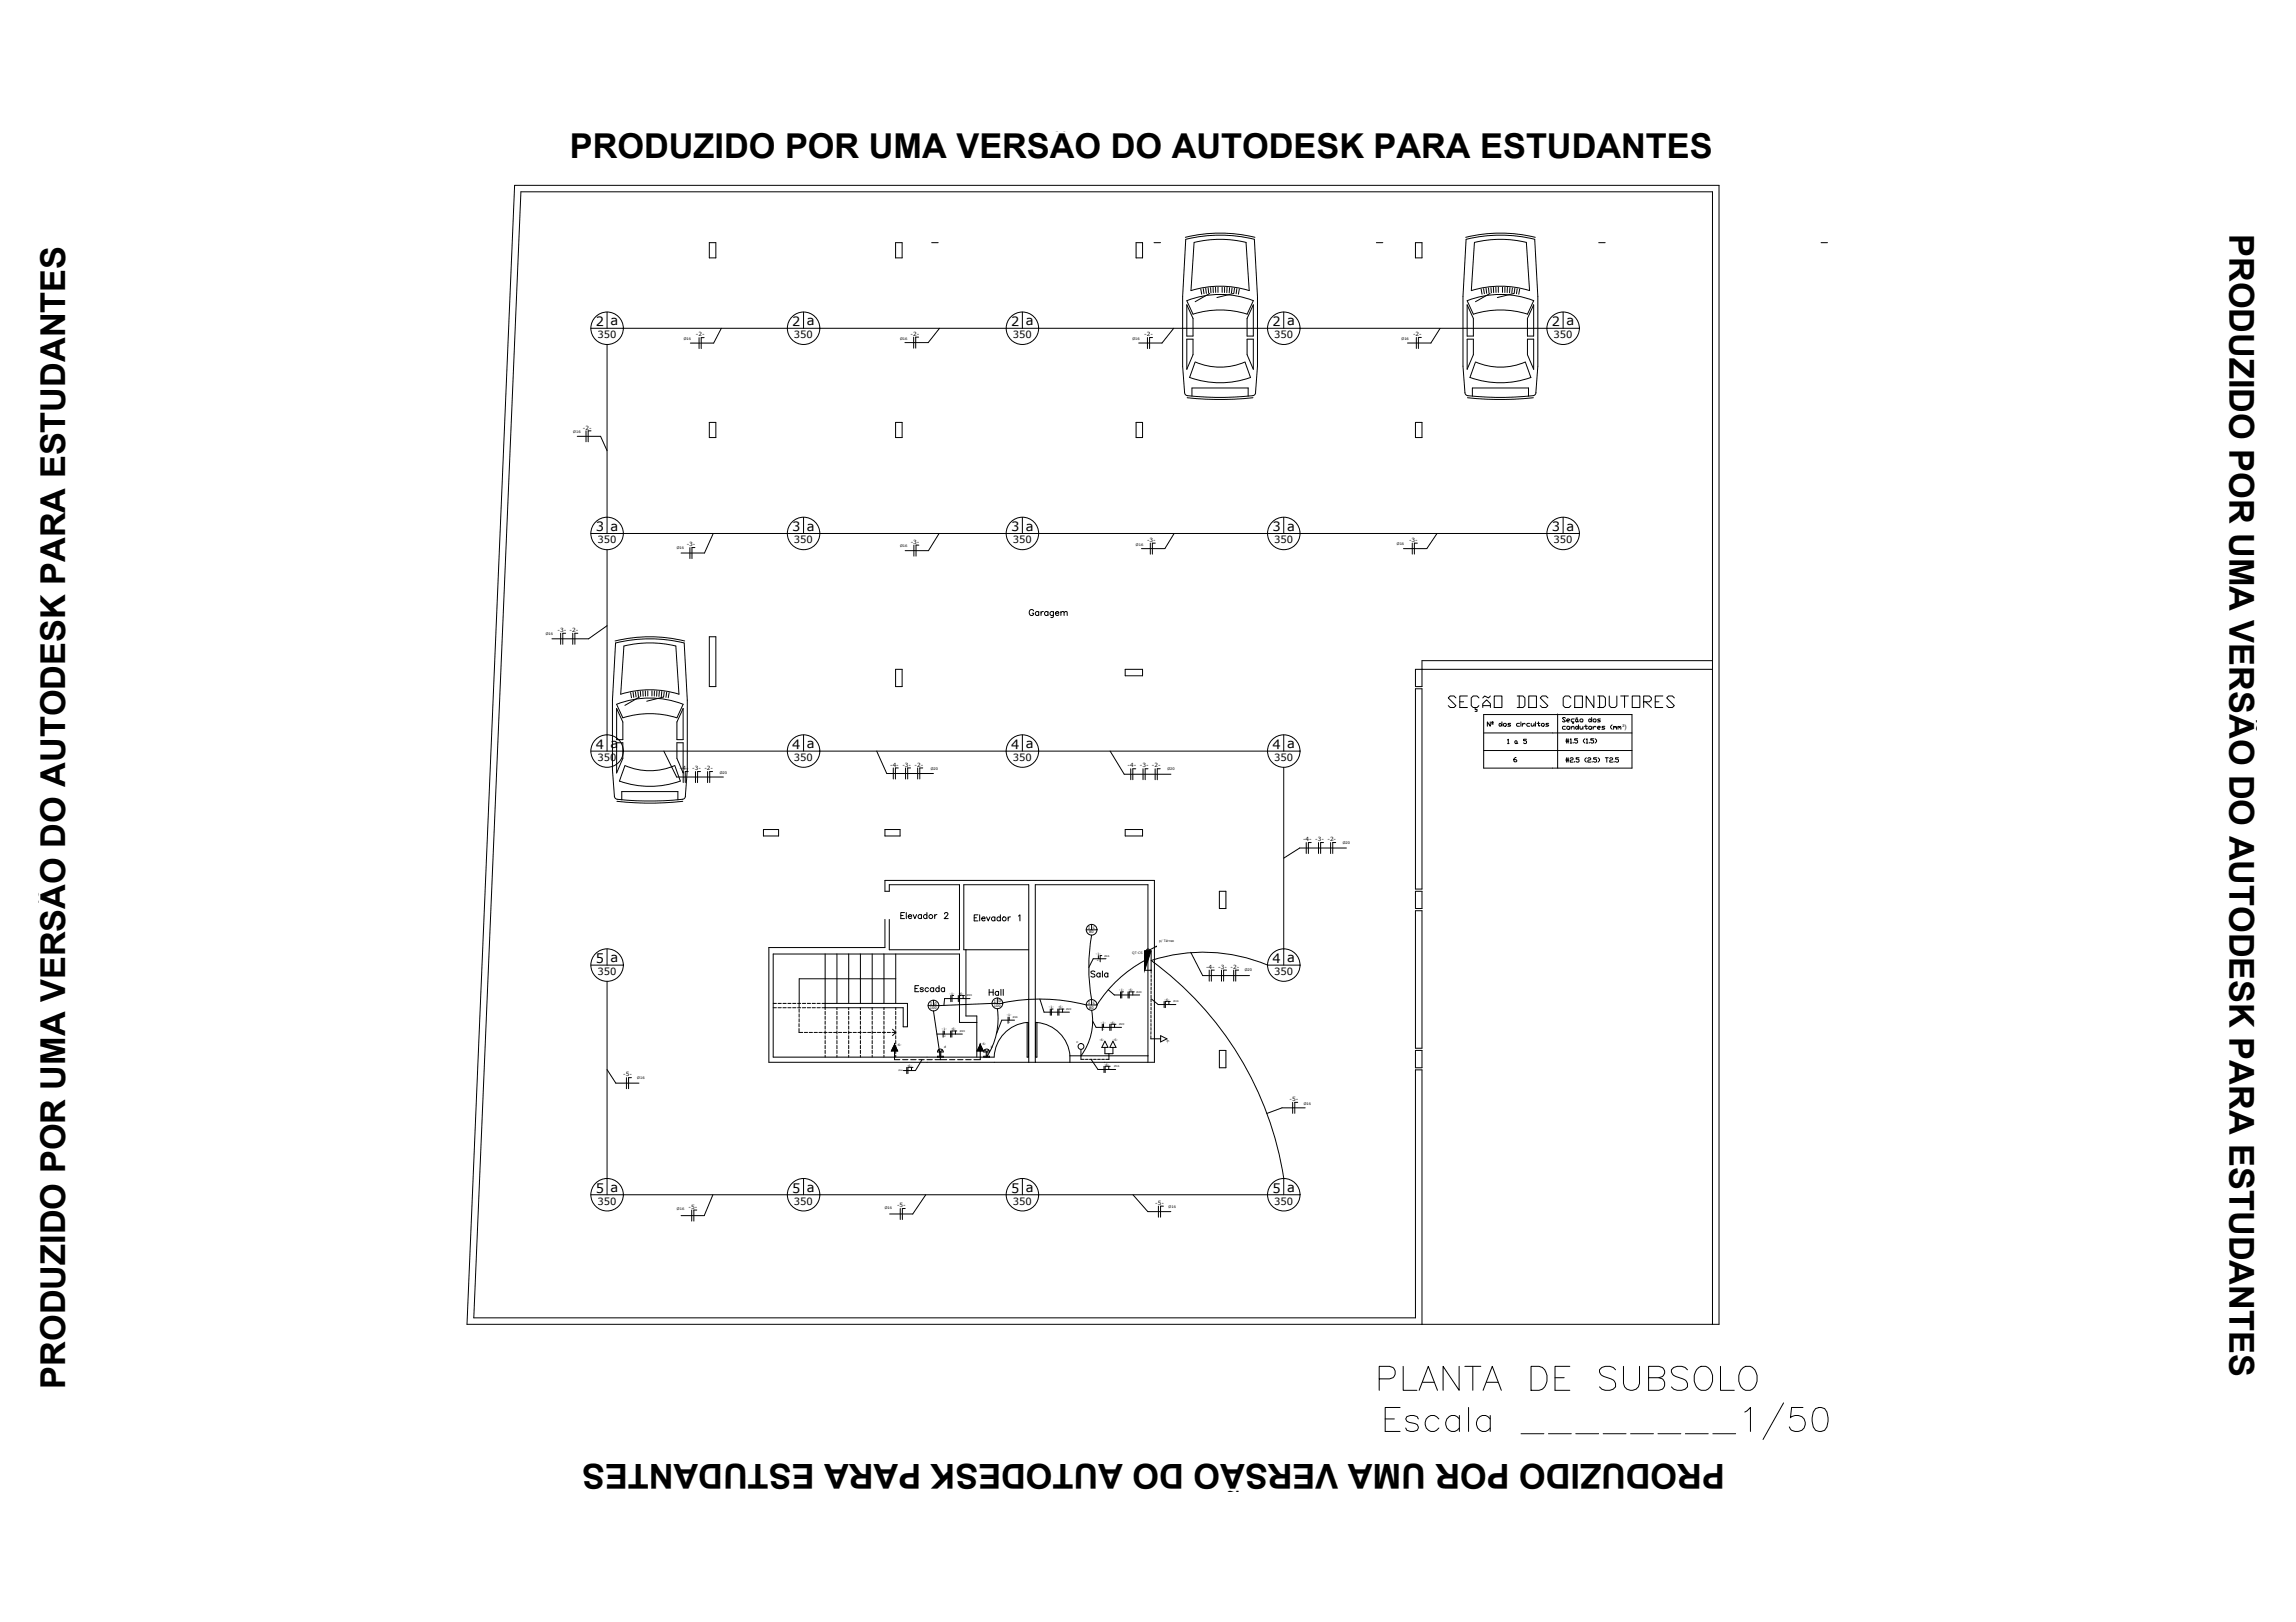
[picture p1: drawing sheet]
<svg xmlns="http://www.w3.org/2000/svg" width="297mm" height="210mm" viewBox="0 0 297 210" stroke-linecap="round" stroke-linejoin="round" font-family="sans-serif">
<defs><g id="words">
<text font-size="6.6" x="177.1" y="181.3">PLANTA DE SUBSOLO</text>
<g font-size="4.4">
<text x="73.7" y="20.5">PRODUZIDO POR UMA VERSÃO DO AUTODESK PARA ESTUDANTES</text>
<text x="288.4" y="30.3" transform="rotate(90 288.4 30.3)">PRODUZIDO POR UMA VERSÃO DO AUTODESK PARA ESTUDANTES</text>
<text x="8.4" y="179.7" transform="rotate(-90 8.4 179.7)">PRODUZIDO POR UMA VERSÃO DO AUTODESK PARA ESTUDANTES</text>
<text x="223.1" y="189.5" transform="rotate(-180 223.1 189.5)">PRODUZIDO POR UMA VERSÃO DO AUTODESK PARA ESTUDANTES</text>
</g>
<g font-size="1.7">
<text x="77.1" y="42.2" transform="rotate(1 77.1 42.2)">2</text>
<text x="79" y="42.1">a</text>
<text x="102.5" y="42.2" transform="rotate(1 102.5 42.2)">2</text>
<text x="104.4" y="42.1">a</text>
<text x="130.8" y="42.2" transform="rotate(1 130.8 42.2)">2</text>
<text x="132.7" y="42.1">a</text>
<text x="164.6" y="42.2" transform="rotate(1 164.6 42.2)">2</text>
<text x="166.5" y="42.1">a</text>
<text x="200.8" y="42.2" transform="rotate(1 200.8 42.2)">2</text>
<text x="202.7" y="42.1">a</text>
<text x="77.1" y="68.8" transform="rotate(1 77.1 68.8)">3</text>
<text x="79" y="68.7">a</text>
<text x="102.5" y="68.8" transform="rotate(1 102.5 68.8)">3</text>
<text x="104.4" y="68.7">a</text>
<text x="130.8" y="68.8" transform="rotate(1 130.8 68.8)">3</text>
<text x="132.7" y="68.7">a</text>
<text x="164.6" y="68.8" transform="rotate(1 164.6 68.8)">3</text>
<text x="166.5" y="68.7">a</text>
<text x="200.8" y="68.8" transform="rotate(1 200.8 68.8)">3</text>
<text x="202.7" y="68.7">a</text>
<text x="77.1" y="96.9" transform="rotate(1 77.1 96.9)">4</text>
<text x="79" y="96.8">a</text>
<text x="102.5" y="96.9" transform="rotate(1 102.5 96.9)">4</text>
<text x="104.4" y="96.8">a</text>
<text x="130.8" y="96.9" transform="rotate(1 130.8 96.9)">4</text>
<text x="132.7" y="96.8">a</text>
<text x="164.6" y="96.9" transform="rotate(1 164.6 96.9)">4</text>
<text x="166.5" y="96.8">a</text>
<text x="77.1" y="124.6">5</text>
<text x="79" y="124.5">a</text>
<text x="164.6" y="124.6">4</text>
<text x="166.5" y="124.5">a</text>
<text x="77.1" y="154.3" transform="rotate(1 77.1 154.3)">5</text>
<text x="79" y="154.2">a</text>
<text x="102.5" y="154.3" transform="rotate(1 102.5 154.3)">5</text>
<text x="104.4" y="154.2">a</text>
<text x="130.8" y="154.3" transform="rotate(1 130.8 154.3)">5</text>
<text x="132.7" y="154.2">a</text>
<text x="164.6" y="154.3" transform="rotate(1 164.6 154.3)">5</text>
<text x="166.5" y="154.2">a</text>
</g>
<g font-size="1.3">
<text x="77.3" y="43.8">350</text>
<text x="102.7" y="43.8">350</text>
<text x="131" y="43.8">350</text>
<text x="164.8" y="43.8">350</text>
<text x="201" y="43.8">350</text>
<text x="77.3" y="70.3">350</text>
<text x="102.7" y="70.3">350</text>
<text x="131" y="70.3">350</text>
<text x="164.8" y="70.3">350</text>
<text x="201" y="70.3">350</text>
<text x="77.3" y="98.5">350</text>
<text x="102.7" y="98.5">350</text>
<text x="131" y="98.5">350</text>
<text x="164.8" y="98.5">350</text>
<text x="77.3" y="126.2">350</text>
<text x="164.8" y="126.2">350</text>
<text x="77.3" y="155.9">350</text>
<text x="102.7" y="155.9">350</text>
<text x="131" y="155.9">350</text>
<text x="164.8" y="155.9">350</text>
</g>
<text font-size=".8" x="209.9" y="94.4">²)</text>
<g font-size=".7">
<text x="90" y="43.5">-2-</text>
<text x="117.8" y="43.5">-2-</text>
<text x="148" y="43.5" transform="rotate(1 148 43.5)">-2-</text>
<text x="182.8" y="43.5">-2-</text>
<text x="75.4" y="55.6">-2-</text>
<text x="88.8" y="70.7" transform="rotate(1 88.8 70.7)">-3-</text>
<text x="117.8" y="70.4">-3-</text>
<text x="148.4" y="70.1">-3-</text>
<text x="182.3" y="70.1">-3-</text>
<text x="72.1" y="81.8">-3- -2-</text>
<text x="88" y="99.7">-4- -3- -2-</text>
<text x="115.2" y="99.2">-4- -3- -2-</text>
<text x="145.9" y="99.3">-4- -3- -2-</text>
<text x="168.6" y="108.9">-4- -3- -2-</text>
<text x="156" y="125.4" transform="rotate(1 156 125.4)">-4- -3- -2-</text>
<text x="80.6" y="139.3">-5-</text>
<text x="166.8" y="142.5">-5-</text>
<text x="149.5" y="155.9">-5-</text>
<text x="89.1" y="156.4">-5-</text>
<text x="116.1" y="156.2">-5-</text>
</g>
<g font-size=".6">
<text x="140.7" y="120.2">1 c</text>
<text x="120.3" y="130">1 d</text>
<text x="128.6" y="129.8" transform="rotate(2 128.6 129.8)">1</text>
<text x="129.2" y="129.7">b</text>
<text x="140.7" y="130" transform="rotate(2 140.7 130)">1</text>
<text x="141.4" y="129.9">c</text>
</g>
<g font-size=".5">
<text x="88.5" y="44">Ø16</text>
<text x="116.4" y="44">Ø16</text>
<text x="146.5" y="44">Ø16</text>
<text x="181.3" y="44">Ø16</text>
<text x="74.2" y="56.1">Ø16</text>
<text x="87.6" y="71">Ø16</text>
<text x="116.4" y="70.8">Ø16</text>
<text x="147" y="70.6">Ø16</text>
<text x="180.7" y="70.5">Ø16</text>
<text x="70.6" y="82.2">Ø16</text>
<text x="93.1" y="100.1" transform="rotate(1 93.1 100.1)">Ø20</text>
<text x="120.4" y="99.6">Ø20</text>
<text x="151" y="99.7">Ø20</text>
<text x="173.7" y="109.2">Ø20</text>
<text x="140.9" y="120.8">80</text>
<text x="161" y="125.7">Ø20</text>
<text x="120.3" y="130.6">100</text>
<text x="128.6" y="130.3">100</text>
<text x="140.9" y="130.5">80</text>
<text x="82.4" y="139.6">Ø16</text>
<text x="168.7" y="142.9">Ø16</text>
<text x="87.6" y="156.6">Ø16</text>
<text x="114.5" y="156.5">Ø16</text>
<text x="151.2" y="156.4">Ø16</text>
</g>
<g font-size=".4">
<text x="141.8" y="123.6">-1-</text>
<text x="146.5" y="123.4">QT-CS</text>
<text x="150" y="122">p/ Térreo</text>
<text x="122.8" y="128.7">-1-</text>
<text x="124" y="128.7">-6-</text>
<text x="130.2" y="131.5">-1-</text>
<text x="135.7" y="130.5">-1-</text>
<text x="136.9" y="130.5">-6-</text>
<text x="144.8" y="128.3">-1-</text>
<text x="146" y="128.3">-6-</text>
<text x="150.7" y="129.5">-6-</text>
<text x="116" y="135.3">-6-</text>
<text x="121.9" y="133.3">-1-</text>
<text x="122.2" y="135.7">d</text>
<text x="123" y="133.3">-6-</text>
<text x="127" y="135.2">-6-</text>
<text x="128.2" y="135.7">b</text>
<text x="139.3" y="135">c</text>
<text x="142.2" y="134.7">-6-</text>
<text x="142.4" y="132.5">-1-</text>
<text x="142.9" y="137.9">-6-</text>
<text x="143.6" y="132.5">-6-</text>
<text x="144" y="134.7">-6-</text>
<text x="151" y="134.4" transform="rotate(90 151 134.4)">-6-</text>
<text x="117.4" y="138">-6-</text>
</g>
<g font-size=".3">
<text x="141.9" y="124.4">a</text>
<text x="142.9" y="123.8">Ø16</text>
<text x="125.1" y="129">Ø20</text>
<text x="131" y="131.8">Ø16</text>
<text x="138" y="130.7">Ø20</text>
<text x="147" y="128.5">Ø20</text>
<text x="151.8" y="129.7">Ø16</text>
<text x="122.1" y="134.2">d</text>
<text x="124.2" y="133.6">Ø20</text>
<text x="130.5" y="132.4">b</text>
<text x="142.7" y="133.3">c</text>
<text x="144.8" y="132.7">Ø20</text>
<text x="116.2" y="138.6">Ø16</text>
<text x="144.1" y="138.1">Ø16</text>
</g>
</g></defs>
<!-- layer: Alvenaria -->
<g fill="none" stroke="#000" stroke-width=".13">
<path d="M66.6 24h155.8v147.4h-.9v-146.6h-154.1l-6.1 145.7h121.8v-32h.9v32.9h-123.6zM91.8 31.4h.8v2h-.8zM115.9 31.4h.8v2h-.8zM120.5 31.4h.9M147 31.4h.8v2h-.8zM149.3 31.4h.8M178.1 31.4h.8M183.1 31.4h.9v2h-.9zM206.8 31.4h.9M235.6 31.4h.8M91.8 54.7h.8v1.9h-.8zM115.9 54.7h.8v1.9h-.8z"/>
<path d="M147 54.7h.8v1.9h-.8zM183.1 54.7h.9v1.9h-.9zM91.8 82.4h.8v6.5h-.8zM115.9 86.6h.8v2.3h-.8zM145.6 86.6h2.2v.9h-2.2zM183.1 86.6h.9v2.3h-.9zM183.1 89.1h.9v26h-.9zM98.8 107.4h1.9v.8h-1.9zM114.5 119v3.6h-15v14.9h29.1M114.5 107.4h1.9v.8h-1.9zM115 119v3.9h9.1v-8.4h-9.1v.8h-.5v-1.4h34.8v23.6h-10.9v-.9h10.1v-22.1h-14.6v23h-.8v-23h-8.4v8.4h8.4M145.6 107.4h2.2v.8h-2.2z"/>
<path d="M157.8 115.3h.8v2.3h-.8zM183.1 115.3h.9v2.3h-.9zM183.1 117.9h.9v17.8h-.9zM106.8 123.5v6.9h10v2.5h.6v-3h-10.6M108.3 123.5v6.4M109.8 123.5v6.4M111.3 123.5v6.4M112.8 123.5v6.4M114.4 123.5v6.4M115.9 123.5v6.4M125 122.9v8.6h1.4v5.3M126.4 132.3h-2.3v-8.8h-24.1v13.3h28.6"/>
<path d="M157.8 135.9h.8v2.3h-.8zM183.1 135.9h.9v2.3h-.9z"/>
</g>
<!-- layer: Piso -->
<path d="M221.5 85.5h-37.5v1.1h37.5M128.6 137.5h4.5M132.9 132.3a4.7 4.7 0 0 0-4.3 4.5M133.9 137.5h4.5M134.2 132.3a4.7 4.7 0 0 1 4.2 4.3M184 171.4h37.5" fill="none" stroke="#000" stroke-width=".13"/>
<!-- layer: Texto -->
<g fill="none" stroke="#000" stroke-width=".13">
<path d="M153.4 30.7a18.8 18.8 0 0 1 9 0M153.5 38.9l.9 1.8a11.6 11.6 0 0 1 6.9 0M153.5 39.4l.8 1.8v2.3h-.8zM153.5 38.9a11.9 11.9 0 0 1 8.7 0M154.5 31.4l-.4 6.2a12.7 12.7 0 0 1 7.5 0l-.4-6.2M154.5 31.4a14.2 14.2 0 0 1 6.7 0M155.3 37.4l.2 .7M155.7 37.4l.1 .6M156 37.3l.1 .7M156.3 37.3l.1 .6M156.5 38l-1.9 1M156.6 37.2l.1 .7"/>
<path d="M156.9 37.2l.1 .7M157.3 37.2v.6M157.6 37.2v.6M158.1 37.2v.6M158.4 37.2v.6M158.7 37.2v.7M159.1 37.2l-.1 .7M159.4 37.3l-.1 .6M159.6 38l-2.2 .5M159.7 37.3l-.1 .7M160 37.4l-.1 .6M160.3 37.4l-.1 .7"/>
<path d="M162.1 39.4v4.1h-.8v-2.3zM162.1 38.9l-.8 1.8M162.3 31a18.4 18.4 0 0 0-8.9 0l-.4 7.4v9l.3 3.4 .1 .3a33 33 0 0 0 8.9 0l.1-.3 .3-3.4v-9l-.4-7.4M189.6 30.7a18.8 18.8 0 0 1 9 0M189.7 31l-.4 7.4v9l.2 3.4 .2 .3a35.4 35.4 0 0 0 8.6 .1M189.7 31a18.6 18.6 0 0 1 8.9 0l.4 7.4v9l-.3 3.4M189.8 39.4l.8 1.8v2.3h-.8zM190.8 31.4a14.1 14.1 0 0 1 6.7 0l.4 6.2a12.7 12.7 0 0 0-7.5 0zM191.6 37.4l.1 .7M191.9 37.4l.1 .6M192.3 37.3v.7M192.6 37.3v.6"/>
<path d="M192.8 38l-1.9 1M192.9 37.2v.7M193.2 37.2v.7M193.5 37.2v.6M193.8 37.2v.6M194.4 37.2v.6M194.7 37.2v.6M195 37.2v.7M195.3 37.2v.7M195.7 37.3l-.1 .6M195.9 38l-2.2 .5M196 37.3l-.1 .7"/>
<path d="M196.3 37.4l-.1 .6M196.6 37.4l-.1 .7M198.4 39.4v4.1h-.8v-2.3zM153.5 43.9h.8v2l-.8 1.9zM153.6 51.5l3.6 .2h2.5l2.4-.2M153.9 48.8a11.6 11.6 0 0 0 7.9 0M154.2 51.3v-1.1h7.3v1.1M154.6 46.9l-.7 2M154.6 46.8a8.1 8.1 0 0 0 6.5 0M161.1 46.9l.7 2M161.3 43.9h.8v3.9l-.8-1.9zM189.8 43.9h.8v2l-.8 1.9z"/>
<path d="M189.9 51.5l3.6 .2h2.4l2.5-.2M190.2 48.8a11.6 11.6 0 0 0 7.9 0M190.5 51.3v-1.1h7.2v1.1M190.6 40.7a11.5 11.5 0 0 1 7 0l.8-1.8a11.9 11.9 0 0 0-8.6 0l.8 1.8M190.9 46.9l-.7 2M190.9 46.8a8.1 8.1 0 0 0 6.4 0M197.4 46.9l.7 2M197.6 43.9h.8v3.9l-.8-1.9zM198.7 50.8v.2l-.4 .2M133.7 79.1a.29 .29 0 0 0-.3-.2 .29 .29 0 0 0-.2 .3 .32 .32 0 0 0 .1 .4 .32 .32 0 0 0 .4-.1v-.1h-.2M134.4 79.3a.25 .25 0 0 0-.4-.1 .25 .25 0 0 0 0 .4 .25 .25 0 0 0 .4-.1M134.4 79.1v.6"/>
<path d="M134.7 79.1v.6M135 79.1l-.2 .1-.1 .2M135.6 79.3a.25 .25 0 0 0-.4-.1 .25 .25 0 0 0 0 .4 .25 .25 0 0 0 .4-.1M135.6 79.1v.6M136.3 79.1l-.1 .7-.3 .1M136.3 79.3a.25 .25 0 0 0-.4-.1 .25 .25 0 0 0 0 .4 .25 .25 0 0 0 .4-.1M136.5 79.4h.5a.25 .25 0 0 0-.3-.2 .25 .25 0 0 0-.2 .2 .25 .25 0 0 0 .2 .3l.3-.2M137.3 79.3l.1-.2 .2 .1 .1 .5M137.3 79.1v.6M137.7 79.3l.1-.2 .2 .1 .1 .5M79.6 83a18.8 18.8 0 0 1 9 0M79.8 91.1a11.9 11.9 0 0 1 8.6 0l-.8 1.8a11.6 11.6 0 0 0-7 0z"/>
<path d="M79.8 91.7l.8 1.7v2.3h-.8zM79.8 96.1h.8v2l-.8 1.9zM80.7 83.6a14 14 0 0 1 6.7 0l.4 6.2a12.7 12.7 0 0 0-7.5 0zM80.8 99.1l-.7 2a11.6 11.6 0 0 0 7.9 0l-.7-2M80.8 99.1a8.1 8.1 0 0 0 6.5 0M81.6 89.6l.1 .7M81.9 89.6l.1 .6M82.2 89.5l.1 .7M82.5 89.5l.1 .7M82.7 90.2l-1.9 1.1M82.8 89.5l.1 .6M83.2 89.4v.7"/>
<path d="M83.5 89.4v.7M83.8 89.4v.7M84.3 89.4v.7M84.7 89.4l-.1 .7M85 89.4l-.1 .7M85.3 89.5l-.1 .6M85.6 89.5v.7M85.9 89.5l-.1 .7-2.1 .5M86.3 89.6l-.1 .6M86.6 89.6l-.1 .7M87.6 96.1h.8v3.9l-.8-1.9zM88.4 91.7v4h-.8v-2.3z"/>
<path d="M79.8 103.7l3.7 .2h2.4l2.4-.2M80.4 103.5v-1.1h7.3v1.1M88.7 103l-.2 .4a33 33 0 0 1-8.8 0l-.2-.4-.3-3.4v-9l.4-7.4a18.6 18.6 0 0 1 8.9 0l.4 7.4v9l-.2 3.5M116.5 118.5h.3M117 118.1h-.5v.8h.5M117.2 118.1v.8M117.5 118.6h.4a.25 .25 0 0 0-.2-.2 .25 .25 0 0 0-.2 .2 .25 .25 0 0 0 .2 .3l.2-.1M118.1 118.4l.3 .5 .2-.5M119.2 118.5a.25 .25 0 0 0-.3-.1 .25 .25 0 0 0 0 .4 .25 .25 0 0 0 .3 0M119.2 118.4v.5M119.9 118.5a.25 .25 0 0 0-.4-.1 .25 .25 0 0 0 0 .4 .25 .25 0 0 0 .4 0M119.9 118.1v.8"/>
<path d="M120.9 118.4v.5M121.2 118.4h-.2l-.1 .2M122.2 118.3l.1-.2h.2l.1 .1-.1 .3-.4 .4h.6M126 118.8h.3M126.5 118.4h-.5v.8h.5M126.7 118.4v.8M127 118.9h.5a.25 .25 0 0 0-.3-.2 .25 .25 0 0 0-.2 .2 .25 .25 0 0 0 .2 .3l.3-.1M127.6 118.7l.3 .5 .2-.5M128.7 118.8a.25 .25 0 0 0-.4-.1 .25 .25 0 0 0 0 .4 .25 .25 0 0 0 .4 0M128.7 118.7v.5M129.4 118.8a.25 .25 0 0 0-.3-.1 .25 .25 0 0 0 0 .4 .25 .25 0 0 0 .3 0M129.4 118.4v.8"/>
<path d="M130.4 118.7v.5M130.7 118.7h-.2l-.1 .2M131.8 118.5l.1-.1v.8M118.4 127.9h.3M118.9 127.6h-.5v.7h.5M119.5 127.9l-.2-.1-.3 .1 .4 .2v.2h-.2l-.2-.1M120.1 127.9a.25 .25 0 0 0-.3 0 .25 .25 0 0 0 0 .4 .25 .25 0 0 0 .3-.1M120.8 127.9a.25 .25 0 0 0-.4 0 .25 .25 0 0 0 0 .4 .25 .25 0 0 0 .4-.1M120.8 127.8v.5M121.5 127.9a.25 .25 0 0 0-.4 0 .25 .25 0 0 0 0 .4 .25 .25 0 0 0 .4-.1M121.5 127.6v.7M122.2 127.9a.25 .25 0 0 0-.4 0 .25 .25 0 0 0 0 .4 .25 .25 0 0 0 .4-.1"/>
<path d="M122.2 127.8v.5M128 128v.8M128 128.4h.5M128.5 128v.8M129.2 128.4a.25 .25 0 0 0-.4 0 .25 .25 0 0 0 0 .3 .25 .25 0 0 0 .4 0M129.2 128.3v.5M129.5 128v.8M129.8 128v.8M141.7 125.8l-.2-.1-.4 .1 .1 .2 .4 .1 .1 .2-.2 .1-.4-.1M142.3 126a.25 .25 0 0 0-.3 0 .25 .25 0 0 0 0 .4 .25 .25 0 0 0 .3-.1M142.3 125.9v.5M142.6 125.7v.7"/>
<path d="M143.3 126a.25 .25 0 0 0-.3 0 .25 .25 0 0 0 0 .4 .25 .25 0 0 0 .3-.1M143.3 125.9v.5M181.1 182.1h-1.9v3.1h1.9M183.5 183.6l-.2-.3-.4-.1h-.4l-.5 .1-.1 .3 .1 .3 1.3 .5 .2 .4-.2 .3-.4 .1h-.4l-.5-.1-.1-.3M186.1 183.6a1 1 0 0 0-1.4-.2 1 1 0 0 0-.2 1.4 .94 .94 0 0 0 1.6 0M188.8 183.6a1.01 1.01 0 0 0-1.6-.1 1.01 1.01 0 0 0 .3 1.6 .91 .91 0 0 0 1.3-.3M188.8 183.2v2M190 182.1v3.1M192.8 183.6a1.02 1.02 0 0 0-1.8 .3 1.02 1.02 0 0 0 1.2 1.3l.6-.4M192.8 183.2v2M196.8 185.5h2.9M200.3 185.5h3"/>
<path d="M203.9 185.5h2.9M207.4 185.5h3M211 185.5h2.9M214.5 185.5h3M218 185.5h3M221.6 185.5h2.9M225.7 182.7l.3-.1 .5-.5v3.1M230.7 181.6l-2.6 4.7M233.3 182.1h-1.5l-.2 1.4a1.1 1.1 0 0 1 1.7 0 1.1 1.1 0 0 1-.2 1.6 1.13 1.13 0 0 1-1.6-.4M234.9 182.3a1 1 0 0 1 1.5 .4 2.55 2.55 0 0 1-.3 2.4 1 1 0 0 1-1.5-.4 2.55 2.55 0 0 1 .3-2.4z"/>
<circle cx="120.4" cy="118.6" r=".26"/>
<circle cx="129.9" cy="118.9" r=".26"/>
</g>
<g fill="none" stroke="#000" stroke-width=".13">
<path d="M100 129.9h.4M100 130.4h.4M100.7 129.9h.4M100.7 130.4h.4M101.3 129.9h.4M101.3 130.4h.4M101.9 129.9h.4M101.9 130.4h.4M102.5 129.9h.5M102.5 130.4h.5M103.2 129.9h.4M103.2 130.4h.4"/>
<path d="M103.4 132.5v.4M103.4 133.1v.5h.5M103.4 129.9v.5M103.4 130.6v.4M103.4 131.2v.4M103.4 131.8v.5M103.8 129.9h.4M103.8 130.4h.4M104.1 133.6h.4M104.4 129.9h.5M104.4 130.4h.5M104.7 133.6h.4"/>
<path d="M105.1 129.9h.4M105.1 130.4h.4M105.3 133.6h.4M105.7 129.9h.4M105.7 130.4h.4M105.9 133.6h.5M106.3 130.4h.5v.3M106.3 129.9h.5M106.6 133.6h.4M106.8 130.9v.4M106.8 131.5v.4M106.8 132.1v.5"/>
<path d="M106.8 132.8v.4M106.8 133.4v.4M106.8 134v.4M106.8 134.7v.4M106.8 135.3v.4M106.8 135.9v.4M106.8 136.5v.3M107.2 133.6h.4M107.8 133.6h.5M108.3 130.4v.3M108.3 130.9v.4M108.3 131.5v.4"/>
<path d="M108.3 132.1v.5M108.3 132.8v.4M108.3 133.4v.4M108.3 134v.4M108.3 134.7v.4M108.3 135.3v.4M108.3 135.9v.4M108.3 136.5v.3M108.5 133.6h.4M109.1 133.6h.4M109.7 133.6h.5M109.8 130.4v.3"/>
<path d="M109.8 130.9v.4M109.8 131.5v.4M109.8 132.1v.5M109.8 132.8v.4M109.8 133.4v.4M109.8 134v.4M109.8 134.7v.4M109.8 135.3v.4M109.8 135.9v.4M109.8 136.5v.3M110.4 133.6h.4M111 133.6h.4"/>
<path d="M111.3 130.4v.3M111.3 130.9v.4M111.3 131.5v.4M111.3 132.1v.5M111.3 132.8v.4M111.3 133.4v.4M111.3 134v.4M111.3 134.7v.4M111.3 135.3v.4M111.3 135.9v.4M111.3 136.5v.3M111.6 133.6h.4"/>
<path d="M112.3 133.6h.4M112.8 130.4v.3M112.8 130.9v.4M112.8 131.5v.4M112.8 132.1v.5M112.8 132.8v.4M112.8 133.4v.4M112.8 134v.4M112.8 134.7v.4M112.8 135.3v.4M112.8 135.9v.4M112.8 136.5v.3"/>
<path d="M112.9 133.6h.4M113.5 133.6h.4M114.1 133.6h.5M114.4 130.4v.3M114.4 130.9v.4M114.4 131.5v.4M114.4 132.1v.5M114.4 132.8v.4M114.4 133.4v.4M114.4 134v.4M114.4 134.7v.4M114.4 135.3v.4"/>
<path d="M114.4 135.9v.4M114.4 136.5v.3M114.8 133.6h.4M115.4 133.6h.5M115.9 130.4v.3M115.9 130.9v.4M115.9 131.5v.4M115.9 132.1v.5M115.9 132.8v.4M115.9 133.4v.4M115.9 134v.4M115.9 134.7v.4"/>
<path d="M115.9 135.3v.4M115.9 135.9v.4M115.9 136.5v.3"/>
</g>
<!-- layer: Esquadrias -->
<path d="M132.9 132.3h.2v4.5h-.2zM134 132.3h.2v4.5h-.2z" fill="none" stroke="#000" stroke-width=".13"/>
<!-- layer: Paredebaix -->
<path d="M115.5 133.2l.4 .4-.4 .4M115.9 126.7h-12.5v3.2M148.5 136.6v.9" fill="none" stroke="#000" stroke-width=".13"/>
<g fill="none" stroke="#000" stroke-width=".13">
<path d="M76.4 42.5h4.2M78.5 40.4v2.1M101.9 42.5h4.2M104 40.4v2.1M130.2 42.5h4.2M132.3 40.4v2.1M164 42.5h4.2M166.1 40.4v2.1M200.1 42.5h4.2M202.2 40.4v2.1M76.4 69h4.2M78.5 66.9v2.1"/>
<path d="M101.9 69h4.2M104 66.9v2.1M130.2 69h4.2M132.3 66.9v2.1M164 69h4.2M166.1 66.9v2.1M200.1 69h4.2M202.2 66.9v2.1M76.4 97.2h4.2M78.5 95.1v2.1M101.9 97.2h4.2M104 95.1v2.1"/>
<path d="M130.2 97.2h4.2M132.3 95.1v2.1M164 97.2h4.2M166.1 95.1v2.1M141.2 119.6v.7M76.4 124.9h4.2M78.5 122.8v2.1M120.1 130.1h1.4M120.8 129.4v.7M128.3 129.9h1.4M129 129.2v.7M140.5 130.1h1.4"/>
<path d="M140.5 120.3h1.4M141.2 129.4v.7M164 124.9h4.2M166.1 122.8v2.1M76.4 154.6h4.2M78.5 152.5v2.1M101.9 154.6h4.2M104 152.5v2.1M130.2 154.6h4.2M132.3 152.5v2.1M164 154.6h4.2M166.1 152.5v2.1"/>
<circle cx="78.5" cy="42.5" r="2.1"/>
<circle cx="104" cy="42.5" r="2.1"/>
<circle cx="132.3" cy="42.5" r="2.1"/>
<circle cx="166.1" cy="42.5" r="2.1"/>
<circle cx="202.2" cy="42.5" r="2.1"/>
<circle cx="78.5" cy="69" r="2.1"/>
<circle cx="104" cy="69" r="2.1"/>
<circle cx="132.3" cy="69" r="2.1"/>
<circle cx="166.1" cy="69" r="2.1"/>
<circle cx="202.2" cy="69" r="2.1"/>
<circle cx="78.5" cy="97.2" r="2.1"/>
<circle cx="104" cy="97.2" r="2.1"/>
<circle cx="132.3" cy="97.2" r="2.1"/>
<circle cx="166.1" cy="97.2" r="2.1"/>
<circle cx="78.5" cy="124.9" r="2.1"/>
<circle cx="120.8" cy="130.1" r=".69"/>
<circle cx="129" cy="129.8" r=".69"/>
<circle cx="141.2" cy="120.3" r=".69"/>
<circle cx="141.2" cy="130" r=".69"/>
<circle cx="166.1" cy="124.9" r="2.1"/>
<circle cx="78.5" cy="154.6" r="2.1"/>
<circle cx="104" cy="154.6" r="2.1"/>
<circle cx="132.3" cy="154.6" r="2.1"/>
<circle cx="166.1" cy="154.6" r="2.1"/>
</g>
<!-- layer: ELE - Tomadas -->
<g fill="none" stroke="#000" stroke-width=".13">
<path d="M115.7 135.2v1.6M115.7 135.2l.4 .8h-.8zM121.3 136.7h.7v.1h-.7zM121.4 135.9a.28 .28 0 0 0 .3 .1 .28 .28 0 0 0 .2-.1M121.5 135.8a.38 .38 0 0 1 .5 .3h-.7zM121.6 136.1v.6M121.7 136.1v.6M126.8 135.2l.4 .8h-.8zM126.8 135.2v1.6M127.3 136.7h.7v.1h-.7zM127.4 135.9a.28 .28 0 0 0 .2 .1 .28 .28 0 0 0 .3-.1M127.5 135.8a.38 .38 0 0 1 .5 .3h-.7z"/>
<path d="M127.6 136.1v.6M127.7 136.1v.6M139.8 135.8v.8M142.9 135.5v.9h1.1v-.9M142.9 134.7l.4 .8h-.8zM143.5 136.4v.2M144 134.7l.4 .8h-.8zM148.1 123h.8v2.6h-.8zM149.3 134.4h.9M150.2 134l.8 .4-.8 .4z"/>
<circle cx="139.8" cy="135.4" r=".38"/>
</g>
<!-- layer: ELE - Eletrodutos -->
<g fill="none" stroke="#000" stroke-width=".13">
<path d="M74.7 56.5h3l.8 1.8M75.8 55.8v1.4M76.5 55.8h-.4v1.4M78.5 44.6v22.3M80.6 42.5h21.3M90.4 43.7v1.4M91.1 43.7h-.4v1.4M93.3 42.5l-1 1.9h-3M106.1 42.5h24.1M118.2 43.6v1.5M118.8 43.6h-.3v1.5M121.5 42.5l-1.4 1.8h-3"/>
<path d="M134.4 42.5h29.6M148.4 43.7v1.4M149.1 43.7h-.4v1.4M151.8 42.5l-1.5 1.9h-3M168.2 42.5h31.9M183.2 43.7v1.4M183.9 43.7h-.4v1.4M186.3 42.5l-1.2 1.9h-3M78.5 71.1v24M80.6 69h21.3M89.3 70.9v1.4M89.9 70.9h-.4v1.4"/>
<path d="M92.3 69l-1.2 2.6h-3M106.1 69h24.1M118.2 70.5v1.5M118.9 70.5h-.4v1.5M121.5 69l-1.4 2.3h-3M134.4 69h29.6M148.8 70.3v1.4M149.5 70.3h-.4v1.4M151.9 69l-1.2 2h-3M168.2 69h31.9M182.7 70.3v1.4M183.4 70.3h-.4v1.4"/>
<path d="M185.9 69.1l-1.3 1.9h-3M72.5 82v1.4M73.2 82h-.4v1.4M74.1 82v1.4M74.8 82h-.4v1.4M78.5 81l-2.4 1.7h-4.7M80.6 97.2h21.3M85.9 97.2l1.6 3.4h6.1M88.4 99.8v1.5M89 99.8h-.3v1.5M90 99.8v1.5M90.6 99.8h-.3l-.1 1.5"/>
<path d="M91.5 99.8v1.5M92.2 99.8h-.4v1.5M106.1 97.2h24.1M113.4 97.2l1.3 2.9h6.1M115.6 99.4v1.4M116.2 99.4h-.4v1.4M117.2 99.4v1.4M117.8 99.4h-.4v1.4M118.7 99.4v1.4M119.4 99.4h-.4v1.4M134.4 97.2h29.6M143.6 97.2l1.8 3h6.1"/>
<path d="M146.3 99.5v1.4M146.9 99.5h-.3v1.4M147.9 99.5v1.4M148.5 99.5h-.3v1.4M149.4 99.5v1.4M150.1 99.5h-.4v1.4M166.1 99.3v23.5M169 109v1.5M169.6 109h-.3v1.5M170.6 109v1.5M171.2 109h-.3v1.5M172.1 109v1.5"/>
<path d="M172.8 109h-.4v1.5M174.2 109.7h-6.1l-2 1.4M78.5 127v25.5M78.5 138.4l1.2 1.8h3M81 139.5v1.4M81.7 139.5h-.4v1.4M115.7 136.8v.3h.7M116.8 137.1h.7M117.3 138.1v.8M117.7 138.1h-.2v.8M117.7 138.1h.4M117.8 137.1h.7"/>
<path d="M117.9 138.1v.4M118.9 137.1h.7M119.3 137.1l-.9 1.4h-1.5M119.9 137.1h.7M120.8 130.8l.9 6.3M121 137.1h1.5M121.2 133.8h3.3M122 133.4v.8M122.2 133.4v.4M122.8 137.1h.7M123 133.4v.8M123 128.8v.8"/>
<path d="M123.4 133.4h-.3v.8M123.4 128.8h-.2v.8M123.4 133.4h.4M123.6 133.4v.4M123.9 137.1h.7M124 128.8v.8M124.4 128.8h-.3v.8M124.4 128.8h.4M124.6 128.8v.4M124.9 137.1h.7M125.5 129.2h-3.3l-.1 .9M126.8 136.8v.3h-.8"/>
<path d="M128.3 129.9l-6.8 .2M129 130.5a9.1 9.1 0 0 1-1.4 6.3M129.7 129.8a24.1 24.1 0 0 1 10.8 .2M130.4 131.6v.8M130.6 131.6v.4M131.3 132h-1.7l-.7 1.8M134.5 129.3l.6 1.7h3.3M135.9 130.6v.8M136.2 130.6h-.2v.8M136.8 130.6v.8M137.2 130.6h-.2v.8M137.3 130.6h.3"/>
<path d="M137.5 130.6v.4M139.8 136.6v.5h.5M140.4 137.1h.4M141 137.1h.3M141.2 137.1l.8 1.3h2.3M141.2 121a23.9 23.9 0 0 0 0 8.4M141.2 130.7a7.5 7.5 0 0 1-1.4 5.9M141.3 132.1l.5 .9h3.3M141.5 137.1h.3M142 137.1h.4M142.1 123.7v.4M142.5 137.1h.4"/>
<path d="M142.5 123.7h-.2v.8M142.6 132.5v.9M142.8 132.5v.5M142.8 138v.8M143.1 124.1h-1.7l-.5 1.1M143.2 138h-.2v.8M143.3 138h.3M143.4 128.1l.8 .7h3.2M143.4 138v.4M143.5 136.6v.5h-.4M143.6 132.5v.9M144 132.5h-.3v.9"/>
<path d="M144 132.5h.4M144.2 132.5v.5M145 128.4v.8M145.3 128.4h-.2v.8M145.9 128.4v.8M146.3 128.4h-.2v.8M146.4 128.4h.3M146.6 128.4v.4M148.1 124.3a16.6 16.6 0 0 0-6.2 5.7M148.9 134v.4h.4M148.9 130.9v.3M148.9 131.4v.3"/>
<path d="M148.9 131.9v.4M148.9 132.5v.3M148.9 133v.3M148.9 133.5v.4M148.9 128.2v.4M148.9 128.8v.3M148.9 129.3v.3M148.9 129.8v.4M148.9 130.3v.4M148.9 129.2l.9 .8h2.3M148.9 127.7v.4M148.9 125.6v.4"/>
<path d="M148.9 126.1v.4M148.9 126.7v.3M148.9 127.2v.3M149.5 122.5h.1M149.6 122.5l-.9 .4M149.6 122.5h.1M150.6 129.6v.8M151 129.6h-.2v.8M151.1 129.6h.3M151.2 129.6v.4M154 123.2l1.6 3.1h6M156.4 125.5v1.5"/>
<path d="M157.1 125.5h-.4v1.5M158 125.5v1.5M158.7 125.5h-.4v1.5M159.6 125.5v1.5M160.2 125.5h-.3v1.5M164 124.9a21.6 21.6 0 0 0-15.1-.6 43.1 43.1 0 0 1 17.2 28.2M80.6 154.6h21.3M89.5 156.6v1.4M90.1 156.6h-.3v1.4M92.2 154.6l-1.1 2.7h-3M106.1 154.6h24.1M116.5 156.4v1.4"/>
<path d="M117.1 156.4h-.4v1.4M119.8 154.6l-1.7 2.5h-3M134.4 154.6h29.6M146.6 154.6l1.9 2.2h3M149.9 156.1v1.4M150.5 156.1h-.4v1.4M167.2 142.7v1.4M167.9 142.7h-.4v1.4M168.9 143.4h-3l-2 .7"/>
<circle cx="148.5" cy="123" r=".23"/>
</g>
<!-- layer: ELE - Tomadas -->
<g fill="#000" stroke="#000" stroke-width=".13">
<path d="M148.1 123h.8l-.8 2.6z"/>
<path d="M115.7 135.2v.8h-.4zM115.7 135.2v.8h.4z"/>
<path d="M126.8 135.2v.8h-.4zM126.8 135.2v.8h.4z"/>
</g>
<!-- layer: ELE - Legenda -->
<g fill="none" stroke="#000" stroke-width=".13">
<path d="M188.4 90.3l-.3-.2h-.5l-.2 .2 1 1-.3 .3h-.5l-.2-.3M188.9 90.8h.5M189.8 90.1h-.9v1.5h.9M190.8 91.6v.2h.3v.3h-.3M191.3 90.3l-.2-.2h-.5l-.3 .2v1l.3 .3h.5l.2-.3M191.8 91.6v-.5l.5-.5 .5 .5v.5M191.8 91.3h1M191.9 92.5h19.2v6.9h-19.2zM191.9 94.9h19.2M191.9 97.1h19.2M192.8 93.4v.6l-.4-.6v.6M192.8 90.1l-.2 .2-.5-.2-.3 .2"/>
<path d="M193 93.5l.1-.1 .1 .2h-.2zM193 93.7h.2M193.3 90.1h1v1.5h-1zM194 93.6l.3 .2-.2 .2-.2-.1zM194.3 93.4v.6M194.5 93.7l.3-.1 .1 .3-.3 .1zM195 95.8l.1-.1v.5M195 96.2h.2M195.4 93.6h-.2l-.1 .1 .3 .1v.1v.1h-.3M196 96l.2-.1 .1 .2-.2 .1zM196.1 98l-.2 .2v.3l.2 .1 .1-.2-.1-.1h-.2M196.3 96.1l.1 .1"/>
<path d="M196.3 90.1h.7l.3 .2v1l-.3 .3h-.7M196.5 90.1v1.5M196.6 93.6h-.3l-.1 .1 .1 .3h.3M196.8 93.4v.1M196.8 93.6v.4M197 93.6v.4M197.3 93.7l-.2-.1-.1 .2M197.5 95.7h-.4v.2h.3l.1 .1-.1 .2-.3-.1M197.8 90.1h1v1.5h-1zM197.9 93.6h-.3l-.1 .1 .1 .3h.3M198.1 93.6l.1 .4 .3-.2M198.5 93.6v.4"/>
<path d="M198.7 93.4v.1M198.7 93.6v.4M198.8 93.6h.4M199 93.4v.5l.1 .1 .1-.1M199.4 93.7l.3-.1 .1 .3-.3 .1zM200.3 90.3l-.3-.2h-.5l-.2 .2 1 1-.3 .3h-.5l-.2-.3M200.4 93.6h-.3l-.1 .1 .4 .2-.1 .1h-.3M201.5 92.4v7M202.5 92.9h-.3h-.1l.4 .4-.1 .1-.3-.1M202.5 94h-.3l-.1 .1 .1 .3h.3M202.6 96h.4M202.6 95.8h.4"/>
<path d="M202.6 98.4h.4M202.6 98.2h.4M202.7 95.6v.6M202.7 98.1v.5M202.7 93.2h.3l.1-.1-.1-.1-.3 .1v.2l.3 .1M202.7 94.1l.3-.1 .1 .3-.3 .1zM202.9 95.6v.6M202.9 98.1v.5M203.1 95.7l.1-.1v.6M203.1 98.2l.1-.1 .3 .1-.1 .1-.3 .1v.2h.4M203.1 96.2h.2M203.2 90.3l-.2-.2h-.5l-.3 .2v1l.3 .3h.5l.2-.3"/>
<path d="M203.3 94.2l.3-.2 .1 .1v.3M203.3 94v.4M203.5 93.4v.1h.1v.1h-.1M203.5 96.1v.1M203.7 93h-.3l-.1 .1 .1 .3h.3M203.7 98.5v.1M203.7 90.1h1v1.5h-1zM203.8 93.1l.1-.1 .2 .1-.1 .3-.2-.1zM203.8 94.1l.2-.1 .2 .2-.3 .2zM204.1 92.9h-.2M204.1 95.6h-.4v.2h.3l.1 .1-.1 .3-.3-.1M204.1 93.3l.1 .1"/>
<path d="M204.2 93.8v.6M204.3 98.1h-.4v.1h.3l.1 .1-.1 .3-.3-.1M204.4 93.1l.3-.1 .1 .3-.3 .1zM204.4 94v.3l.1 .1 .3-.2M204.8 94v.4M205 94h.4M205 95.6l-.2 .2v.2l.2 .2M205.2 93.8v.5l.1 .1 .1-.1M205.2 95.7l.1-.1v.6M205.2 98.1l-.2 .1v.2l.2 .2M205.2 96.2h.2M205.4 98.2l.1-.1 .3 .1-.1 .1-.3 .1v.2h.4"/>
<path d="M205.5 93.1l.2-.1 .2 .2-.3 .2zM205.5 94.1l.3-.1 .1 .3-.3 .1zM205.6 96.1v.1M205.9 92.9v.5M206 98.5v.1M206.1 93.1l.3-.1 .1 .3-.3 .1zM206.1 94v.4M206.2 95.6h-.4v.2h.3l.1 .1-.1 .3-.3-.1M206.2 90.1v1.5l-1-1.5v1.5M206.4 95.6l.2 .2v.2l-.2 .2M206.5 94.1l-.2-.1-.2 .2M206.6 98.1h-.4v.1h.3l.1 .1-.1 .3-.3-.1"/>
<path d="M206.7 94.2h.3v-.1v-.1l-.3 .1v.2l.3 .1M206.7 90.1h.7l.3 .2v1l-.3 .3h-.7M206.7 98.1l.2 .1v.2l-.2 .2M206.9 90.1v1.5M207 93h-.2l-.1 .1 .3 .2v.1h-.3M207.6 94h-.3l-.1 .1 .3 .1 .1 .1-.1 .1h-.3M207.7 98.1h.4M207.9 98.1v.5M208.2 90.1v1.2l.2 .3h.5l.3-.3v-1.2M208.3 98.2l.1-.1 .2 .1-.1 .1-.2 .1v.2h.3M208.6 93.8l-.2 .2v.2l.2 .2M208.8 94.1v-.1l.1 .2"/>
<path d="M208.8 94v.4M208.8 98.5v.1M208.9 94.1l.1-.1 .1 .1v.3M209.3 94.1l.1-.1 .1 .2M209.3 94v.4M209.4 98.1h-.4v.1h.3l.1 .1-.1 .3-.3-.1M209.5 94.1l.1-.1 .1 .1v.3M209.7 90.1h1M210.2 90.1v1.5M211.2 90.1h.9v1.5h-.9zM212.6 90.8h.8l.2-.2v-.3l-.2-.2h-.8v1.5M212.9 90.8l.7 .8"/>
<path d="M214.1 90.8h.5M215.1 90.1h-1v1.5h1M216.6 90.3l-.2-.2h-.5l-.3 .2 1 1-.2 .3h-.5l-.3-.3"/>
</g>
<use href="#words"/>
</svg>
